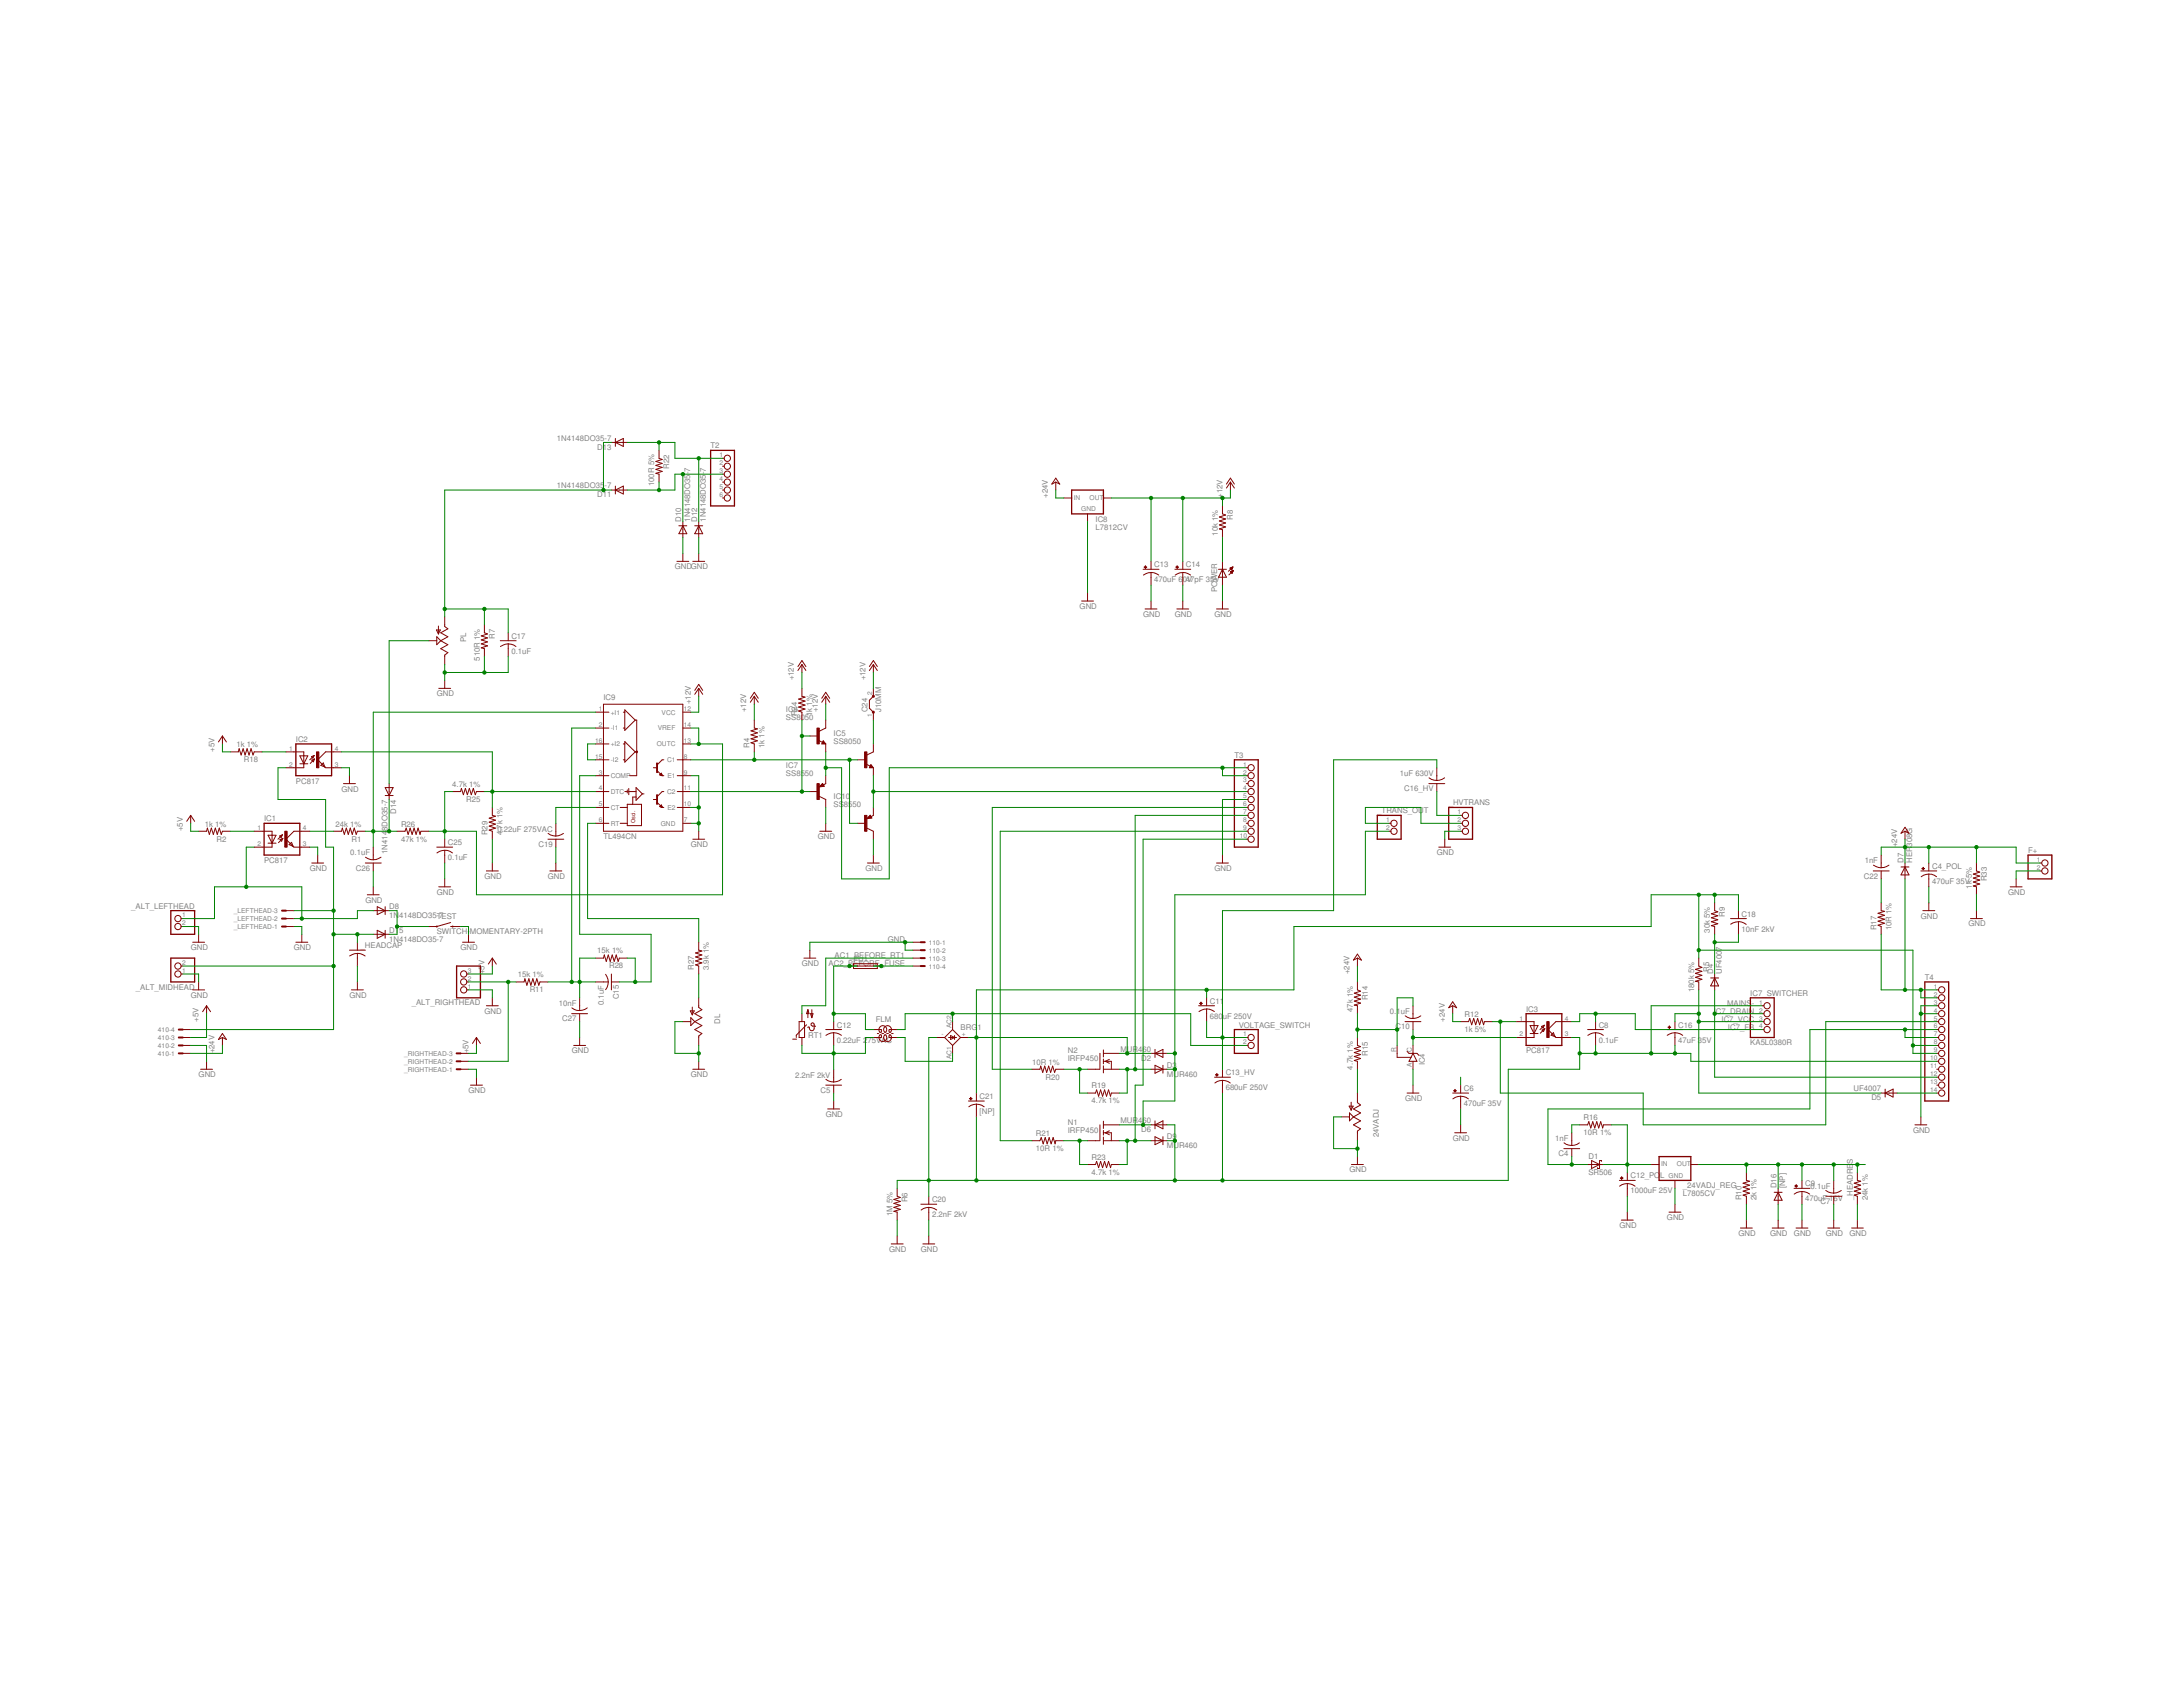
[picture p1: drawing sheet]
<svg xmlns="http://www.w3.org/2000/svg" width="279mm" height="216mm" viewBox="0 0 279 216" stroke-linecap="round" stroke-linejoin="round" font-family="sans-serif">
<defs><g id="words">
<g font-size="1" fill="#808080">
<text x="71.3" y="56.4">1N4148DO35-7</text>
<text x="76.4" y="57.5">D13</text>
<text x="85.7" y="60" transform="rotate(-90 85.7 60)">R22</text>
<text x="90.9" y="57.4">T2</text>
<text x="71.3" y="62.5">1N4148DO35</text>
<text x="76.4" y="63.6">D11</text>
<text x="77.4" y="62.5">-7</text>
<text x="83.7" y="62.2" transform="rotate(-90 83.7 62.2)">100R 5%</text>
<text x="134.1" y="63.7" transform="rotate(-90 134.1 63.7)">+24V</text>
<text x="156.5" y="63.7" transform="rotate(-90 156.5 63.7)">+12V</text>
<text x="87.2" y="66.8" transform="rotate(-90 87.2 66.8)">D10</text>
<text x="88.3" y="66.8" transform="rotate(-90 88.3 66.8)">1N4148DO35-7</text>
<text x="89.2" y="66.8" transform="rotate(-90 89.2 66.8)">D12</text>
<text x="90.3" y="66.8" transform="rotate(-90 90.3 66.8)">1N4148DO35-7</text>
<text x="140.2" y="67.8">L7812CV</text>
<text x="140.2" y="66.8">IC8</text>
<text x="155.9" y="68.6" transform="rotate(-90 155.9 68.6)">10k 1%</text>
<text x="157.8" y="66.5" transform="rotate(-90 157.8 66.5)">R8</text>
<text x="86.4" y="72.9">GNDGND</text>
<text x="138.2" y="77.9">GND</text>
<text x="147.7" y="74.5">470uF 604V7pF 35V</text>
<text x="147.7" y="72.6">C13</text>
<text x="151.8" y="72.6">C14</text>
<text x="155.8" y="75.8" transform="rotate(-90 155.8 75.8)">POWER</text>
<text x="59.7" y="82.2" transform="rotate(-90 59.7 82.2)">PL</text>
<text x="63.3" y="81.8" transform="rotate(-90 63.3 81.8)">R7</text>
<text x="65.4" y="83.7">0.1uF</text>
<text x="65.4" y="81.8">C17</text>
<text x="146.3" y="79">GND</text>
<text x="150.4" y="79">GND</text>
<text x="155.5" y="79">GND</text>
<text x="55.9" y="89.1">GND</text>
<text x="61.4" y="84.6" transform="rotate(-90 61.4 84.6)">510R 1%</text>
<text x="77.2" y="89.6">IC9</text>
<text x="101.6" y="87.1" transform="rotate(-90 101.6 87.1)">+12V</text>
<text x="110.8" y="87.1" transform="rotate(-90 110.8 87.1)">+12V</text>
<text x="30.3" y="95.6">1k 1%</text>
<text x="37.9" y="95">IC2</text>
<text x="88.4" y="90.1" transform="rotate(-90 88.4 90.1)">+12V</text>
<text x="95.5" y="91.1" transform="rotate(-90 95.5 91.1)">+12V</text>
<text x="95.9" y="95.7" transform="rotate(-90 95.9 95.7)">R4</text>
<text x="97.9" y="95.7" transform="rotate(-90 97.9 95.7)">1k 1%</text>
<text x="100.6" y="92.2">SS8050</text>
<text x="100.6" y="91.1">IC6</text>
<text x="102" y="91.7" transform="rotate(-90 102 91.7)">R24</text>
<text x="103.9" y="91.7" transform="rotate(-90 103.9 91.7)">1k 1%</text>
<text x="104.7" y="91.1" transform="rotate(-90 104.7 91.1)">+12V</text>
<text x="106.7" y="95.2">SS8050</text>
<text x="106.7" y="94.2">IC5</text>
<text x="111" y="91.1" transform="rotate(-90 111 91.1)">C24</text>
<text x="112.8" y="91.1" transform="rotate(-90 112.8 91.1)">J10MM</text>
<text x="27.5" y="96.2" transform="rotate(-90 27.5 96.2)">+5V</text>
<text x="31.2" y="97.5">R18</text>
<text x="37.9" y="100.3">PC817</text>
<text x="43.7" y="101.3">GND</text>
<text x="57.9" y="100.7">4.7k 1%</text>
<text x="100.6" y="99.3">SS8550</text>
<text x="100.6" y="98.3">IC7</text>
<text x="158" y="97">T3</text>
<text x="179.2" y="99.3">1uF 630V</text>
<text x="179.7" y="101.3">C16_HV</text>
<text x="23.4" y="106.4" transform="rotate(-90 23.4 106.4)">+5V</text>
<text x="26.2" y="105.8">1k 1%</text>
<text x="27.7" y="107.7">R2</text>
<text x="33.8" y="105.1">IC1</text>
<text x="42.9" y="105.8">24k 1%</text>
<text x="45" y="107.7">R1</text>
<text x="49.6" y="106.4" transform="rotate(-90 49.6 106.4)">8DO35-7</text>
<text x="50.7" y="104.1" transform="rotate(-90 50.7 104.1)">D14</text>
<text x="51.3" y="107.7">47k 1%</text>
<text x="51.3" y="105.8">R26</text>
<text x="59.7" y="102.6">R25</text>
<text x="62.4" y="106.9" transform="rotate(-90 62.4 106.9)">R29</text>
<text x="63.7" y="106.4">0.22uF 275VAC</text>
<text x="64.3" y="106.9" transform="rotate(-90 64.3 106.9)">4.7k 1%</text>
<text x="77.2" y="107.4">TL494CN</text>
<text x="104.7" y="107.4">GND</text>
<text x="106.7" y="103.3">SS</text>
<text x="106.7" y="102.3">IC10</text>
<text x="108" y="103.3">8550</text>
<text x="176.3" y="104.1">_TRANS_OUT</text>
<text x="185.4" y="103.1">_HVTRANS</text>
<text x="33.8" y="110.4">PC817</text>
<text x="39.6" y="111.5">GND</text>
<text x="44.8" y="109.5">0.1uF</text>
<text x="45.5" y="111.4">C26</text>
<text x="49.6" y="109.3" transform="rotate(-90 49.6 109.3)">1N414</text>
<text x="57.3" y="110.1">0.1uF</text>
<text x="57.3" y="108.2">C25</text>
<text x="62" y="112.5">GND</text>
<text x="68.9" y="108.4">C19</text>
<text x="70.1" y="112.5">GND</text>
<text x="88.4" y="108.4">GND</text>
<text x="110.8" y="111.5">GND</text>
<text x="155.5" y="111.5">GND</text>
<text x="183.9" y="109.4">GND</text>
<text x="238.6" y="112.4">C22</text>
<text x="238.7" y="110.5">1nF</text>
<text x="242.8" y="108.4" transform="rotate(-90 242.8 108.4)">+24V</text>
<text x="243.6" y="110.4" transform="rotate(-90 243.6 110.4)">D7</text>
<text x="244.8" y="110.4" transform="rotate(-90 244.8 110.4)">HER</text>
<text x="244.8" y="108.3" transform="rotate(-90 244.8 108.3)">308G</text>
<text x="247.3" y="113.1">470uF 35V</text>
<text x="247.3" y="111.2">C4_POL</text>
<text x="252.4" y="113.7" transform="rotate(-90 252.4 113.7)">1k 5%</text>
<text x="254.3" y="112.8" transform="rotate(-90 254.3 112.8)">R33</text>
<text x="259.6" y="109.2">F+</text>
<text x="16.8" y="116.3">_ALT_LEFTHEAD</text>
<text x="46.8" y="115.5">GND</text>
<text x="49.8" y="117.5">1N</text>
<text x="49.8" y="116.3">D8</text>
<text x="49.8" y="119.4">D15</text>
<text x="51.1" y="117.5">4148DO35-T7EST</text>
<text x="55.9" y="119.6">SWITCH-MOMENTARY-2PTH</text>
<text x="55.9" y="114.5">GND</text>
<text x="218.8" y="119.3" transform="rotate(-90 218.8 119.3)">30k 5%</text>
<text x="220.8" y="117.3" transform="rotate(-90 220.8 117.3)">R9</text>
<text x="222.9" y="119.2">10nF 2kV</text>
<text x="222.9" y="117.3">C18</text>
<text x="240.2" y="119.1" transform="rotate(-90 240.2 119.1)">R17</text>
<text x="242.1" y="119.1" transform="rotate(-90 242.1 119.1)">10R 1%</text>
<text x="245.9" y="117.5">GND</text>
<text x="252" y="118.6">GND</text>
<text x="257" y="114.5">GND</text>
<text x="24.4" y="121.6">GND</text>
<text x="37.6" y="121.6">GND</text>
<text x="46.1" y="121.4">_HEADCAP</text>
<text x="49.8" y="120.5">1N4148DO35-7</text>
<text x="58.9" y="121.6">GND</text>
<text x="62" y="124.7" transform="rotate(-90 62 124.7)">+5V</text>
<text x="66.3" y="125.1">15k 1%</text>
<text x="76.4" y="122">15k 1%</text>
<text x="78" y="123.9">R28</text>
<text x="88.8" y="124.2" transform="rotate(-90 88.8 124.2)">R27</text>
<text x="90.7" y="124.2" transform="rotate(-90 90.7 124.2)">3.9k 1%</text>
<text x="102.6" y="123.6">GND</text>
<text x="106.1" y="123.6">A</text>
<text x="106.7" y="123.6">C2_BEFORE_FUSE</text>
<text x="106.8" y="122.6">AC1_BEFORE_RT1</text>
<text x="109.2" y="123.1">FU1</text>
<text x="113.6" y="120.6">GND</text>
<text x="172.7" y="124.7" transform="rotate(-90 172.7 124.7)">+24V</text>
<text x="218.7" y="124.4" transform="rotate(-90 218.7 124.4)">R5</text>
<text x="219.3" y="124.7" transform="rotate(-90 219.3 124.7)">D4</text>
<text x="220.4" y="124.7" transform="rotate(-90 220.4 124.7)">UF4007</text>
<text x="246.4" y="125.4">T4</text>
<text x="17.4" y="126.6">_ALT_MIDHEAD</text>
<text x="24.4" y="127.7">GND</text>
<text x="25.4" y="130.8" transform="rotate(-90 25.4 130.8)">+5V</text>
<text x="44.7" y="127.7">GND</text>
<text x="52.7" y="128.7">_ALT_RIGHTHEAD</text>
<text x="62" y="129.7">GND</text>
<text x="67.8" y="127">R11</text>
<text x="71.5" y="128.8">10nF</text>
<text x="72" y="130.7">C27</text>
<text x="77.3" y="128.6" transform="rotate(-90 77.3 128.6)">0.1uF</text>
<text x="79.2" y="127.9" transform="rotate(-90 79.2 127.9)">C15</text>
<text x="92.2" y="131" transform="rotate(-90 92.2 131)">DL</text>
<text x="107.1" y="131.5">C12</text>
<text x="112.1" y="130.9">FLM</text>
<text x="122.9" y="131.8">BRG</text>
<text x="125.1" y="131.8">1</text>
<text x="154.8" y="130.4">680</text>
<text x="154.8" y="128.5">C11</text>
<text x="156.5" y="130.4">uF 250V</text>
<text x="158" y="131.5">_VOLTAGE_SWITCH</text>
<text x="173.1" y="129.5" transform="rotate(-90 173.1 129.5)">47k 1%</text>
<text x="175.1" y="128" transform="rotate(-90 175.1 128)">R14</text>
<text x="177.9" y="129.8">0.1uF</text>
<text x="178.6" y="131.7">C10</text>
<text x="184.9" y="130.8" transform="rotate(-90 184.9 130.8)">+24V</text>
<text x="187.5" y="130.2">R12</text>
<text x="195.3" y="129.5">IC3</text>
<text x="204.6" y="131.5">C8</text>
<text x="214.8" y="131.5">C16</text>
<text x="216.8" y="127" transform="rotate(-90 216.8 127)">180k 5%</text>
<text x="219.3" y="129.7">I</text>
<text x="219.6" y="129.7">C7_DRAIN</text>
<text x="220.3" y="130.8">IC7_VCC</text>
<text x="221.1" y="128.7">MAINS</text>
<text x="221.2" y="131.8">IC7_FB</text>
<text x="224" y="127.5">IC7_SWITCHER</text>
<text x="224.2" y="128.7">-</text>
<text x="25.4" y="137.9">GND</text>
<text x="27.5" y="134.8" transform="rotate(-90 27.5 134.8)">+24V</text>
<text x="60" y="134.8" transform="rotate(-90 60 134.8)">+5V</text>
<text x="73.2" y="134.8">GND</text>
<text x="88.4" y="137.9">GND</text>
<text x="101.8" y="137.9">2.2nF 2kV</text>
<text x="103.4" y="132.9">RT1</text>
<text x="107.1" y="133.4">0.22uF 2</text>
<text x="111" y="133.4">75VAC</text>
<text x="132.1" y="136.2">10R 1%</text>
<text x="136.7" y="135.8">IRFP450</text>
<text x="136.7" y="134.8">N2</text>
<text x="143.4" y="134.6">MUR460</text>
<text x="146.1" y="135.7">D2</text>
<text x="149.4" y="137.8">MUR460</text>
<text x="149.4" y="136.7">D3</text>
<text x="156.9" y="137.6">C13_HV</text>
<text x="173.1" y="136.9" transform="rotate(-90 173.1 136.9)">4.7k 1%</text>
<text x="175.1" y="135.1" transform="rotate(-90 175.1 135.1)">R15</text>
<text x="182.4" y="136.3" transform="rotate(-90 182.4 136.3)">IC4</text>
<text x="187.5" y="132.1">1k 5%</text>
<text x="195.3" y="134.8">PC817</text>
<text x="204.6" y="133.4">0.1uF</text>
<text x="214.8" y="133.4">47uF 35V</text>
<text x="224" y="133.8">KA5L0380R</text>
<text x="60" y="139.9">GND</text>
<text x="105" y="139.9">C5</text>
<text x="105.7" y="142.9">GND</text>
<text x="125.4" y="142.6">[NP]</text>
<text x="125.4" y="140.7">C21</text>
<text x="133.8" y="138.2">R20</text>
<text x="136.7" y="144">N1</text>
<text x="139.7" y="141.2">4.7k 1%</text>
<text x="139.7" y="139.3">R19</text>
<text x="143.4" y="143.8">MUR460</text>
<text x="156.9" y="139.5">680uF 250V</text>
<text x="179.8" y="140.9">GND</text>
<text x="187.3" y="141.6">470uF 35V</text>
<text x="187.3" y="139.6">C6</text>
<text x="202.7" y="143.4">R16</text>
<text x="237.2" y="139.7">UF4007</text>
<text x="239.5" y="140.8">D5</text>
<text x="132.6" y="147.3">10R 1%</text>
<text x="132.6" y="145.4">R21</text>
<text x="136.7" y="145">IRFP450</text>
<text x="139.7" y="148.4">R23</text>
<text x="146.1" y="144.9">D6</text>
<text x="149.4" y="146.9">MUR460</text>
<text x="149.4" y="145.8">D9</text>
<text x="176.5" y="145.6" transform="rotate(-90 176.5 145.6)">24VADJ</text>
<text x="185.9" y="146">GND</text>
<text x="199" y="146">1nF</text>
<text x="199.5" y="148">C4</text>
<text x="202.7" y="145.3">10R 1%</text>
<text x="203.3" y="148.3">D1</text>
<text x="237.1" y="148.9" transform="rotate(-90 237.1 148.9)">S</text>
<text x="244.8" y="145">GND</text>
<text x="114.2" y="155.7" transform="rotate(-90 114.2 155.7)">1M 5%</text>
<text x="116.1" y="153.9" transform="rotate(-90 116.1 153.9)">R6</text>
<text x="119.3" y="155.8">2.2nF 2kV</text>
<text x="119.3" y="153.9">C20</text>
<text x="139.7" y="150.4">4.7k 1%</text>
<text x="172.7" y="150">GND</text>
<text x="203.3" y="150.4">SR506</text>
<text x="208.7" y="152.7">1000uF 25V</text>
<text x="208.7" y="150.8">C12_PO</text>
<text x="212.5" y="150.8">L</text>
<text x="215.4" y="153.1">L7805CV</text>
<text x="215.4" y="152.1">_24VADJ_REG</text>
<text x="222.9" y="153.6" transform="rotate(-90 222.9 153.6)">R10</text>
<text x="224.8" y="153.6" transform="rotate(-90 224.8 153.6)">2k 1%</text>
<text x="227.4" y="152.1" transform="rotate(-90 227.4 152.1)">D16</text>
<text x="228.5" y="152.1" transform="rotate(-90 228.5 152.1)">[NP]</text>
<text x="231" y="153.8">470uF 16V</text>
<text x="231" y="151.8">C9</text>
<text x="231.7" y="152.1">0.1uF</text>
<text x="233" y="154.1">C7</text>
<text x="237.1" y="153.6" transform="rotate(-90 237.1 153.6)">_HEADRE</text>
<text x="239.1" y="153.6" transform="rotate(-90 239.1 153.6)">24k 1%</text>
<text x="113.8" y="160.2">GND</text>
<text x="117.9" y="160.2">GND</text>
<text x="207.3" y="157.2">GND</text>
<text x="213.4" y="156.1">GND</text>
<text x="222.5" y="158.2">GND</text>
<text x="226.6" y="158.2">GND</text>
<text x="229.6" y="158.2">GND</text>
<text x="233.7" y="158.2">GND</text>
<text x="236.7" y="158.2">GND</text>
</g>
<g font-size=".8" fill="#808080">
<text x="92.1" y="58.5">1</text>
<text x="92.1" y="59.5">2</text>
<text x="92.1" y="60.5">3</text>
<text x="92.1" y="61.6">4</text>
<text x="92.1" y="62.6">5</text>
<text x="92.1" y="63.6">6</text>
<text x="137.4" y="64">IN</text>
<text x="138.4" y="65.5">GND</text>
<text x="139.5" y="64">OUT</text>
<text x="111.6" y="89" transform="rotate(-90 111.6 89)">2</text>
<text x="76.2" y="95.1">16</text>
<text x="76.6" y="91">1</text>
<text x="76.6" y="93">2</text>
<text x="78.2" y="91.4">+I1</text>
<text x="78.2" y="95.5">+I2</text>
<text x="78.2" y="93.5">-I1</text>
<text x="84.1" y="95.5">OUTC</text>
<text x="84.2" y="93.5">VREF</text>
<text x="84.7" y="91.5">VCC</text>
<text x="87.5" y="91">12</text>
<text x="87.5" y="95.1">13</text>
<text x="87.5" y="93">14</text>
<text x="111.6" y="91.8" transform="rotate(-90 111.6 91.8)">1</text>
<text x="37" y="96.1">1</text>
<text x="37" y="98.1">2</text>
<text x="42.8" y="98.1">3</text>
<text x="42.8" y="96.1">4</text>
<text x="76.2" y="97.1">15</text>
<text x="76.6" y="99.1">3</text>
<text x="76.6" y="101.2">4</text>
<text x="78.2" y="97.5">-I2</text>
<text x="78.2" y="99.6">COMP</text>
<text x="78.2" y="101.6">DTC</text>
<text x="85.4" y="97.5">C1</text>
<text x="85.4" y="101.6">C2</text>
<text x="85.4" y="99.6">E1</text>
<text x="87.5" y="97.1">8</text>
<text x="87.5" y="101.2">11</text>
<text x="87.5" y="99.1">9</text>
<text x="159.1" y="98.1">1</text>
<text x="159.1" y="99.1">2</text>
<text x="159.1" y="100.1">3</text>
<text x="159.1" y="101.2">4</text>
<text x="32.9" y="106.2">1</text>
<text x="38.8" y="106.2">4</text>
<text x="76.6" y="103.2">5</text>
<text x="76.6" y="105.2">6</text>
<text x="78.2" y="103.6">CT</text>
<text x="78.2" y="105.7">RT</text>
<text x="84.6" y="105.7">GND</text>
<text x="85.4" y="103.6">E2</text>
<text x="87.5" y="105.2">7</text>
<text x="87.5" y="103.2">10</text>
<text x="158.7" y="107.3">10</text>
<text x="159.1" y="102.2">5</text>
<text x="159.1" y="103.2">6</text>
<text x="159.1" y="104.2">7</text>
<text x="159.1" y="105.2">8</text>
<text x="159.1" y="106.2">9</text>
<text x="177.4" y="105.2">1</text>
<text x="177.4" y="106.2">2</text>
<text x="186.6" y="104.2">1</text>
<text x="186.6" y="105.2">2</text>
<text x="186.6" y="106.2">3</text>
<text x="32.9" y="108.3">2</text>
<text x="38.8" y="108.3">3</text>
<text x="260.7" y="110.3">1</text>
<text x="260.7" y="111.3">2</text>
<text x="23.3" y="117.4">1</text>
<text x="23.3" y="118.4">2</text>
<text x="29.9" y="118.9">_LEFTHEAD-1</text>
<text x="29.9" y="117.9">_LEFTHEAD-2</text>
<text x="29.9" y="116.8">_LEFTHEAD-3</text>
<text x="23.3" y="124.5">1</text>
<text x="23.3" y="123.5">2</text>
<text x="59.9" y="125.5">2</text>
<text x="59.9" y="124.5">3</text>
<text x="118.9" y="120.9">110-1</text>
<text x="118.9" y="121.9">110-2</text>
<text x="118.9" y="122.9">110-3</text>
<text x="118.9" y="123.9">110-4</text>
<text x="59.9" y="126.5">1</text>
<text x="121.8" y="131.6" transform="rotate(-90 121.8 131.6)">AC2</text>
<text x="194.5" y="130.6">1</text>
<text x="200.3" y="130.6">4</text>
<text x="225.2" y="128.6">1</text>
<text x="225.2" y="129.6">2</text>
<text x="225.2" y="130.6">3</text>
<text x="225.2" y="131.6">4</text>
<text x="247.5" y="126.5">1</text>
<text x="247.5" y="127.6">2</text>
<text x="247.5" y="128.6">3</text>
<text x="247.5" y="129.6">4</text>
<text x="247.5" y="130.6">5</text>
<text x="247.5" y="131.6">6</text>
<text x="20.2" y="135.1">410-1</text>
<text x="20.2" y="134.1">410-2</text>
<text x="20.2" y="133.1">410-3</text>
<text x="20.2" y="132.1">410-4</text>
<text x="51.7" y="137.2">_RIGHTHEAD-1</text>
<text x="51.7" y="136.1">_RIGHTHEAD-2</text>
<text x="51.7" y="135.1">_RIGHTHEAD-3</text>
<text x="120.5" y="132.6">-</text>
<text x="121.8" y="135.6" transform="rotate(-90 121.8 135.6)">AC1</text>
<text x="123.1" y="132.6">+</text>
<text x="159.1" y="132.6">1</text>
<text x="159.1" y="133.7">2</text>
<text x="178.7" y="134.7" transform="rotate(-90 178.7 134.7)">R</text>
<text x="180.7" y="136.5" transform="rotate(-90 180.7 136.5)">A</text>
<text x="180.7" y="134.7" transform="rotate(-90 180.7 134.7)">C</text>
<text x="194.5" y="132.6">2</text>
<text x="200.3" y="132.6">3</text>
<text x="247" y="135.7">10</text>
<text x="247" y="136.7">11</text>
<text x="247" y="137.7">12</text>
<text x="247.5" y="132.6">7</text>
<text x="247.5" y="133.7">8</text>
<text x="247.5" y="134.7">9</text>
<text x="247" y="138.7">13</text>
<text x="247" y="139.8">14</text>
<text x="212.6" y="149.3">IN</text>
<text x="214.6" y="149.3">OUT</text>
<text x="213.6" y="150.8">GND</text>
</g>
<text font-size=".7" fill="#800000" x="81.3" y="105.4" transform="rotate(-90 81.3 105.4)">Osci.</text>
</g></defs>
<g fill="none" stroke="#800000" stroke-width=".13">
<path d="M78.3 56.6h2M78.8 56.1v1M78.8 56.6l1-.5v1zM84.3 57.6v1.1l.5 .1-.9 .3 .9 .2-.9 .3 .9 .2-.9 .3 .9 .2-.9 .3 .4 .1v1M92.5 58.7h.2M92.5 59.7h.2M56.9 79v1.2l.4 .3-.9 .5 .9 .5-.9 .5M62 80v1l.4 .1-.8 .3 .8 .2-.8 .3 .8 .2-.8 .3 .8 .3-.8 .2 .4 .1v1M78.3 62.7h2M78.8 62.7l1-.5v1zM78.8 62.2v1M86.6 71.8h1.6"/>
<path d="M86.9 67.3h1M87.4 66.8v2M87.4 70.8v1M87.4 67.3l.5 1h-1zM88.7 71.8h1.5M88.9 67.3h1M89.4 66.8v2M89.4 70.8v1M89.4 67.3l.5 1h-1zM92.5 62.7h.2M92.5 60.7h.2M92.5 61.7h.2"/>
<path d="M92.5 63.7h.2M135.1 61.2l.5 .8-.5-.3-.5 .3zM135.1 61.7v1M136.1 63.7h1.1M138.4 76.9h1.6M139.2 65.8v1M139.2 75.9v1M141.2 63.7h1M146.3 72.9h2M146.6 77.9h1.5M147.3 73.3h.4l.6 .3M147.3 73.3h-.3l-.7 .3"/>
<path d="M147.3 71.8v1.1M147.3 73.3v1.6M147.3 76.9v1M150.4 72.9h2M150.6 77.9h1.5M151.4 73.3h.3l.7 .3M151.4 73.3h-.4l-.6 .3M151.4 71.8v1.1M151.4 73.3v1.6M151.4 76.9v1M155.7 77.9h1.5M156 72.9h1"/>
<path d="M156.5 72.9l.5 1h-1zM156.5 64.7v1.1l.4 .1-.8 .3 .8 .2-.8 .3 .8 .2-.8 .3 .8 .2-.8 .3 .4 .1v1M156.5 71.8v3.1M156.5 76.9v1M157 62l.5-.8 .5 .8M157.5 72.7h.2M157.5 73.2h.3M157.5 61.7l.5 .8M157.5 61.7l-.5 .8M157.5 61.7v1M157.5 72.8h.2M157.6 73.3h.1"/>
<path d="M157.6 73.1h.2M157.6 72.6h.2M157.6 72.9h.1M157.7 73.3h.1M157.7 73.1h.1M157.7 72.6h.1M157.7 72.7h-.3M157.8 73h.1M157.8 72.6l-.6 .5M157.8 72.6l-.2 .3-.2-.2M157.8 72.6l-.4 .1M157.8 73l-.5 .6"/>
<path d="M157.8 73l-.1 .4-.2-.2M157.8 73l-.3 .2M28.5 94.2l.5 .8M28.5 94.2l-.5 .8M28.5 94.2v1M29.5 96.2h1l.1-.4 .3 .8 .2-.8 .3 .8 .2-.8 .3 .8 .2-.8 .3 .8 .1-.4h1M36.6 96.2h2.3v2.1h-2.3M38.4 96.7h1l-.5 1zM38.4 97.7h1M39.9 96.8l.3-.1-.2 .3zM39.9 97.3l.4-.2-.2 .4zM40.2 96.7l-.6 .5"/>
<path d="M40.3 97.1l-.6 .6M41.4 97.6l.2 .5-.5-.1zM43.7 96.2h-2l-1 1 1 1.1h2M44.7 99.3v1M54.9 82h1M55.9 80.6h.5l-.3 .5zM55.9 81.5l.5 .5-.5 .5zM56.1 80.1v1M56.2 88.1h1.5M56.4 82l.9 .5-.9 .5 .9 .5-.4 .3v1.2M56.9 87.1v1M64 82h2.1"/>
<path d="M65 82.4l.7 .1 .3 .2M65 82.4h-.3l-.6 .3M65 81v1M65 82.4v1.6M76.2 97.2h1.7M76.2 95.2h1.7M76.2 91.1h1.7M76.2 93.2h1.7M76.2 99.3h1.7M77.2 90.1h10.2v16.3h-10.2zM79.8 97.2h.2M79.8 95.2h.2"/>
<path d="M79.8 91.1h.2M79.8 93.2h.2M80 90.8l1.3 1.4-1.3 1.3zM80 94.9l1.3 1.3-1.3 1.3zM81.3 96.2h.2M81.3 92.2h.2v7.1h-.9M83.6 98.3h.4M84.1 98.7l.7 .6M84.5 99.2l.3 .1M84.5 99.2h.2M84.5 99.1h.2M84.6 99h.1"/>
<path d="M84.6 99.2h.1M84.6 99l.2 .3M84.6 99l-.1 .2M84.7 99.3h.1M84.8 99.3h.2M85 97.2h-.2l-.7 .7M86.7 97.2h1.7M86.7 99.3h1.7M87.4 95.2h1M87.4 91.1h1M87.4 93.2h1M88.9 88.3l.5-.7 .5 .7"/>
<path d="M89.4 88.1v1M89.4 88.1l.5 .8M89.4 88.1l-.5 .8M96 89.4l.5-.8 .5 .8M96.5 92.2v1l.4 .1-.8 .2 .8 .3-.8 .2 .8 .3-.8 .3 .8 .2-.8 .3 .4 .1v1M96.5 89.1v1M96.5 89.1l.5 .8M96.5 89.1l-.5 .8M102.1 85.3l.5-.8 .5 .8M102.6 88.1v1l.4 .1-.8 .3 .8 .2-.8 .3 .8 .2-.8 .3 .8 .2-.8 .3 .4 .1v1.1M102.6 85v1.1M102.6 85l.5 .8"/>
<path d="M102.6 85l-.5 .8M103.7 94.2h1M104.8 94.8l.5 .2M105.2 89.4l.5-.8 .5 .8M105.4 94.8l.3 .4h-.5zM105.4 95v.1h-.1l.1-.2 .2 .3h-.3M105.7 92.2v1l-.8 .4M105.7 89.1v1M105.7 95.2v1M105.7 99.3v1l-.3 .2M105.7 89.1l.5 .8M105.7 89.1l-.5 .8"/>
<path d="M109.7 97.2h1.1M110.9 97.8l.5 .2M111.3 85.3l.5-.8 .5 .8M111.5 97.9l.3 .4h-.5zM111.5 98v.1h-.1l.1-.1 .2 .2h-.3M111.8 95.2v1l-.8 .4M111.8 85v1.1M111.8 88.1v1l-.5 .5v1l.5 .5v1.1M111.8 98.3v1M111.8 85l.5 .8M111.8 85l-.5 .8M159.5 98.3h.2"/>
<path d="M159.5 99.3h.2M182.9 99.5l.3 .2 .7 .2M183.9 98.3v1.6M184.9 99.5l-.3 .2-.7 .2M23.2 118.6h.2M23.2 117.6h.2M24.4 104.4l.5 .7M24.4 104.4l-.5 .7M24.4 104.4v1M25.4 106.4h1l.1-.4 .3 .8 .3-.8 .2 .8 .3-.8 .2 .8 .3-.8 .2 .8 .2-.4h1M25.4 119.6v1M32.5 106.4h2.3v2h-2.3"/>
<path d="M34.3 106.9h1l-.5 1zM34.3 107.9h1M35.8 107l.4-.2-.2 .4zM35.8 107.4l.4-.1-.2 .4zM36.2 106.8l-.6 .6M36.2 107.3l-.6 .5M36.6 118.6h1M36.6 117.6h1M36.6 116.5h1M37 108.1l.3-.3 .2 .5zM38.6 119.6v1M39.6 106.4h-2l-1 1 1 1h2"/>
<path d="M39.9 110.4h1.5M40.7 109.4v1M42.7 106.4h1l.1-.4 .3 .8 .2-.8 .3 .8 .2-.8 .3 .8 .2-.8 .3 .8 .1-.4h1.1M44 100.3h1.5M46.8 110.4h2M46.8 109.7l.6 .3h.4M47 114.5h1.5M47.8 116.5h2M47.8 108.4v1.6M47.8 110.4v1.1M47.8 113.5v1M47.8 119.6h2"/>
<path d="M48.3 116l1 .5-1 .6zM48.3 119.1l1 .5-1 .5zM48.8 109.7l-.7 .3h-.3M49.3 116v1.1M49.3 119.1v1M49.3 100.8h1l-.5 1zM49.3 101.8h1M49.8 100.3v2M50.8 106.4h1l.2-.4 .2 .8 .3-.8 .2 .8 .3-.8 .3 .8 .2-.8 .3 .8 .1-.4h1M55.9 108.4h2M56.2 113.5h1.5M56.9 108.8h.4l.6 .4"/>
<path d="M56.9 108.8l-.7 .2-.3 .2M56.9 107.4v1M56.9 108.8v1.6M56.9 112.5v1M57.7 118.1l-1.8 .5h-1M57.7 118.6h1.2M57.9 101.3h1l.2-.4 .2 .8 .3-.8 .2 .8 .3-.8 .2 .8 .3-.8 .2 .8 .2-.4h1M60 119.6v1M62.3 111.5h1.5M63 103.3v1.1l.4 .1-.8 .2 .8 .3-.8 .2 .8 .3-.8 .2 .8 .3-.8 .2 .4 .2v1M63 110.4v1.1M70.1 107.4h2.1"/>
<path d="M70.1 106.7l.3 .1 .7 .2M70.4 111.5h1.5M71.1 105.4v1.6M71.1 107.4v1M71.1 110.4v1.1M72.1 106.7l-.6 .3h-.4M76.2 101.3h1.7M76.2 103.3h1.7M76.2 105.4h1.7M79.4 103.3h.9M79.4 105.4h.9M80 101.3h.3"/>
<path d="M80.3 101.1v.4M80.3 102.9h1.8v2.8h-1.8zM80.5 101.3h.9M80.5 100.9v.8M81.4 100.8l.8 .8-.8 .8zM81.4 102h-.4v.9M82.2 101.6h.2M83.6 102.3h.4M84.1 102.7l.7 .6M84.5 103.2h.2M84.5 103.1h.2M84.6 103.3h.1"/>
<path d="M84.6 103.1h.1M84.6 103l.2 .3-.3-.1zM84.8 103.3h.2M85 101.3h-.2l-.7 .6M86.7 101.3h1.7M86.7 103.3h1.7M87.4 105.4h1M88.7 107.4h1.5M89.4 106.4v1M103.7 101.3h1M104.9 101.9l.8 .4v1M104.9 106.4h1.5"/>
<path d="M105.3 100.5h-.2l.2-.1 .1 .2h-.4l.3-.3 .1 .3M105.3 100.3l.2 .3-.6 .1zM105.7 105.4v1M109.7 105.4h1.1M111 106l.8 .4v1M111 110.4h1.5M111.4 104.6h-.2l.2-.1 .1 .1-.4 .1 .3-.3 .1 .2M111.4 104.3l.2 .4-.6 .1zM111.8 103.3v1.1l-.3 .1M111.8 109.4v1M155.7 110.4h1.5M156.5 109.4v1"/>
<path d="M159.5 106.4h.2M159.5 101.3h.2M159.5 103.3h.2M159.5 105.4h.2M159.5 102.3h.2M159.5 100.3h.2M159.5 107.4h.2M159.5 104.4h.2M177.8 106.4h.2M177.8 105.4h.2M182.9 100.3h2M183.9 100.3v1"/>
<path d="M184.1 108.4h1.6M184.9 107.4v1M186.9 106.4h.3M186.9 105.4h.3M186.9 104.4h.3M219.5 115.5v1l.4 .2-.9 .2 .9 .3-.9 .3 .9 .2-.9 .3 .9 .2-.9 .3 .5 .1v1M221.5 117.6h2M221.5 118.3l.3-.2 .7-.1v1.6M222.5 117.9l.3 .1 .7 .3M222.5 116.5v1.1M239.8 111.5h2M239.8 110.7l.6 .3 .4 .1"/>
<path d="M240.8 109.4v1.6h.3l.7-.3M240.8 115.5v1l.4 .1-.8 .3 .8 .2-.8 .3 .8 .2-.8 .3 .8 .3-.8 .2 .4 .2v1M240.8 111.5v1M243.3 111h1M243.8 111l.5 1h-1zM243.8 106.4v1M243.8 110.4v2.1M243.8 105.9l.5 .7-.5-.2-.5 .2zM245.9 111.5h2M246.1 116.5h1.5M246.9 111.9h.3l.7 .3M246.9 111.9l-.7 .1-.3 .2"/>
<path d="M246.9 110.4v1.1M246.9 111.9v1.6M246.9 115.5v1M252.2 117.6h1.5M253 110.4v1.1l.4 .1-.8 .3 .8 .2-.8 .3 .8 .2-.8 .3 .8 .2-.8 .3 .4 .1v1M253 116.5v1.1M257.3 113.5h1.5M258 112.5v1M261.1 110.4h.2M261.1 111.5h.2M23.2 123.6h.2M23.2 124.7h.2"/>
<path d="M23.4 132.8h1M23.4 134.8h1M23.4 133.8h1M23.4 131.8h1M24.7 126.7h1.5M24.7 120.6h1.5M25.4 125.7v1M25.7 136.8h1.5M26.4 128.7v1M26.4 135.8v1M26.4 128.7l.5 .8M26.4 128.7l-.5 .8"/>
<path d="M28.5 132.8v1M28.5 132.3l.5 .7-.5-.2-.5 .2zM37.9 120.6h1.5M44.7 121.6h2.1M44.7 122.3l.7-.3h.3v1.6M45 126.7h1.5M45.7 122h.4l.6 .3M45.7 120.6v1M45.7 125.7v1M58.9 135.8h1.1M58.9 134.8h1.1M58.9 136.8h1.1"/>
<path d="M59.2 120.6h1.5M59.7 125.7h.3M59.7 124.7h.3M59.7 126.7h.3M60.2 138.9h1.5M61 132.8l.5 .7M61 132.8l-.5 .7M61 132.8v1M61 137.9v1M62.3 128.7h1.5M63 122.6v1M63 127.7v1"/>
<path d="M63 122.6l.5 .8M63 122.6l-.5 .8M66.1 125.7h1l.1-.4 .2 .8 .3-.8 .2 .8 .3-.8 .3 .8 .2-.8 .3 .8 .1-.4h1M73.2 129.7h2M73.2 129l.6 .3h.4M73.4 133.8h1.6M74.2 127.7v1.6M74.2 129.7v1M74.2 132.8v1M75.2 129l-.3 .2-.7 .1M76.2 125.7h1.7M76.2 122.6h1l.1-.4 .3 .8 .3-.8 .2 .8 .3-.8 .2 .8 .3-.8 .2 .8 .2-.4h1"/>
<path d="M77.5 124.7l.3 .6 .1 .4M77.9 125.7l-.2 .7-.2 .3M78.3 125.7h1M78.3 124.7v2M87.4 130.7h1M88.3 129.4h.6l-.3 .5zM88.4 130.2l.5 .5-.5 .6zM88.6 128.9v1M88.7 136.8h1.5M88.9 130.7l.9 .6-.9 .5 .9 .5-.4 .3v1.2M89.4 120.6v1l.4 .1-.8 .3 .8 .2-.8 .3 .8 .2-.8 .3 .8 .2-.8 .3 .4 .1v1.1M89.4 127.7v1.2l.4 .3-.9 .5 .9 .5-.9 .5"/>
<path d="M89.4 135.8v1M101.5 133h.5M102.3 130.7h.7v2.1h-.7zM102.6 129.7v1M102.6 132.8v1M102.9 122.6h1.5M103.2 131.1l-1.3 1.4v.3M103.4 129.2l.1 .5h-.3zM103.4 129.2v1M103.7 121.6v1M103.7 129.7h.4l-.2 .5zM103.9 129.2v1"/>
<path d="M104.4 131.4l-.4-.1a.21 .21 0 0 1-.2-.2 .21 .21 0 0 1 .2-.2 .21 .21 0 0 1 .2 .2v.5a.33 .33 0 0 1-.4 .3 .33 .33 0 0 1-.2-.5l-.2 .1M105.7 131.8h2M105.7 138.9h2M105.7 138.1l.3 .2 .7 .2M106.7 132.2l.7 .1 .3 .2M106.7 132.2h-.4l-.6 .3M106.7 130.7v1.1M106.7 132.2v1.6M106.7 136.8v1.7M106.7 138.9v1M107.7 138.1l-.3 .2-.7 .2M108.7 123.6h4.1"/>
<path d="M109.2 123.3h3.1v.7h-3.1zM111.8 131.8h1l-.1 .3a.47 .47 0 0 1-.1-.7 .47 .47 0 0 1 .7 0 .41 .41 0 0 1 0 .7 .5 .5 0 0 1-.1-.7 .5 .5 0 0 1 .8 0 .5 .5 0 0 1-.1 .7h-.1v-.3h1M111.8 132.8h1l-.1-.4a.47 .47 0 0 0-.1 .7 .47 .47 0 0 0 .8 0 .47 .47 0 0 0-.1-.7 .5 .5 0 0 0-.1 .7 .5 .5 0 0 0 .8 0 .5 .5 0 0 0-.1-.7l-.1 .1v.3h1M112.3 132.3h.2M112.9 132.3h.2M113.5 132.3h.2M114.1 132.3h.2M116.8 123.6h1.1M116.8 122.6h1.1M116.8 121.6h1.1M116.8 120.6h1.1M119.9 132.8h1"/>
<path d="M120.9 132.8l1 1M121.4 132.8h1M121.7 132.5l.5 .3-.5 .2zM121.9 131.8l-1 1M121.9 131.8l1 1M121.9 130.7v1.1M121.9 133.8v1M122.2 132.5v.5M122.9 132.8h1.1M122.9 132.8l-1 1M125 139.9v1M132.1 136.8h1l.1-.4 .3 .8 .2-.8 .3 .8 .2-.8 .3 .8 .2-.8 .3 .8 .1-.4h1"/>
<path d="M139.2 136.8h1.5M139.2 139.9h1l.2-.4 .2 .8 .3-.8 .2 .8 .3-.8 .2 .8 .3-.8 .2 .8 .1-.4h1.1M140.8 134.8v2M141.2 135.8h1v1M141.2 134.8h2.1M141.2 134.4v.9M141.2 135.5v.6M141.2 136.4v.9M141.2 136.8h2.1M142 135.6l-.5 .2 .5 .3M147.3 134.8h2.1M147.3 136.8h2.1"/>
<path d="M147.8 134.8l1-.5v1zM147.8 134.3v1M147.8 136.3l1 .5-1 .6zM148.8 136.3v1.1M153.4 128.7h2M154.4 129.1l-.3 .1-.6 .3M154.4 127.7v1M155.4 129.5l-.6-.3-.4-.1v1.6M155.4 137.9h2.1M156.5 138.3l.7 .1 .3 .2M156.5 138.3l-.7 .1-.3 .2M156.5 136.8v1.1"/>
<path d="M156.5 138.3v1.6M159.5 132.8h.2M159.5 133.8h.2M173.7 125.7v1l.4 .2-.8 .2 .8 .3-.8 .2 .8 .3-.8 .2 .8 .3-.8 .2 .4 .1v1M173.7 122.6v1M173.7 132.8v1l.4 .1-.8 .3 .8 .3-.8 .2 .8 .3-.8 .2 .8 .3-.8 .2 .4 .1v1M173.7 139.9v1.2l.4 .3-.9 .5 .9 .5-.9 .5M173.7 122.1l.5 .8-.5-.3-.5 .3zM178.8 133.8v1.5h1.8M179.8 130.7h2.1M179.9 130l.6 .3h.3M180.1 134.6l.2 .2h1.1l.2 .3"/>
<path d="M180.1 139.9h1.5M180.8 134.8l.6 1h-1.1zM180.8 128.7v1.6M180.8 130.7v1.1M180.8 133.8v1M180.8 135.8v1M180.8 138.9v1M181.8 130l-.3 .2-.7 .1M185.9 139.9h2.1M185.9 128.2l.5 .8-.5-.3-.5 .3zM185.9 128.7v1M186.9 130.7h1.1l.1-.4 .3 .8 .2-.8 .3 .8 .2-.8 .3 .8 .2-.8 .3 .8 .1-.4h1"/>
<path d="M186.9 138.9v1M194.1 130.7h2.2v2.1h-2.2M195.8 131.3h1l-.5 1zM195.8 132.3h1M197.3 131.4l.4-.2-.2 .4zM197.4 131.8l.3-.1-.2 .3zM197.7 131.2l-.6 .6M197.7 131.7l-.6 .5M198.8 132.2l.2 .5-.5-.2zM201.2 130.7h-2.1l-1 1.1 1 1h2.1M203.2 131.8h2M204.2 132.2l.7 .1 .3 .2"/>
<path d="M204.2 132.2h-.3l-.7 .3M204.2 130.7v1.1M204.2 132.2v1.6M213.4 131.8h2M214.4 132.2l.7 .1 .3 .2M214.4 132.2h-.4l-.6 .3M214.4 130.7v1.1M214.4 132.2v1.6M217.4 122.6v1l.4 .2-.8 .3 .8 .2-.8 .3 .8 .2-.8 .3 .8 .2-.8 .3 .4 .1v1M218.9 125.2h1.1M219.5 124.7v2M219.5 125.2l.5 1h-1.1z"/>
<path d="M225.6 130.7h.2M225.6 129.7h.2M225.6 131.8h.2M225.6 128.7h.2M240.8 139.9h2M241.3 139.9l1-.5v1zM241.3 139.4v1M247.9 130.7h.2M247.9 132.8h.2M247.9 135.8h.2M247.9 134.8h.2M247.9 136.8h.2"/>
<path d="M247.9 139.9h.2M247.9 129.7h.2M247.9 126.7h.2M247.9 133.8h.2M247.9 131.8h.2M247.9 137.9h.2M247.9 138.9h.2M247.9 128.7h.2M247.9 127.7h.2M105.9 141.9h1.6M106.7 140.9v1M114.1 159.2h1.5"/>
<path d="M114.8 152.1v1l.4 .1-.8 .3 .8 .3-.8 .2 .8 .3-.8 .2 .8 .3-.8 .2 .4 .1v1M114.8 158.2v1M117.9 154.1h2M118.1 159.2h1.5M118.9 154.5l.7 .2 .3 .2M118.9 154.5l-.7 .2-.3 .2M118.9 153.1v1M118.9 154.5v1.6M118.9 158.2v1M124 140.9h2M125 141.3l.7 .2 .3 .1M125 141.3l-.7 .2-.3 .1"/>
<path d="M125 141.3v1.6M132.1 146h1l.2-.4 .2 .8 .3-.8 .2 .8 .3-.8 .2 .8 .3-.8 .2 .8 .1-.4h1M139.2 146h1.5M139.2 149h1l.2-.4 .2 .8 .3-.8 .2 .8 .3-.8 .2 .8 .3-.8 .2 .8 .1-.4h1.1M140.8 144v2M141.2 146h2.1M141.2 143.5v.9M141.2 144.7v.6M141.2 145.5v1M141.2 145h1v1M141.2 144h2.1M142 144.7l-.5 .3 .5 .2"/>
<path d="M147.3 146h2.1M147.3 144h2.1M147.8 143.4v1.1M147.8 145.5l1 .5-1 .5zM147.8 144l1-.6v1.1zM148.8 145.5v1M171.7 142.9h1M172.7 141.6h.5l-.3 .5zM172.7 142.4l.5 .5-.5 .5zM172.9 141.1v1M173 149h1.5M173.2 142.9l.9 .5-.9 .6 .9 .5-.4 .3v1.2"/>
<path d="M173.7 148v1M186.2 145h1.5M186.9 140.3l.7 .1 .3 .2M186.9 140.3l-.6 .1-.4 .2M186.9 140.3v1.6M186.9 144v1M200.2 147h2M200.2 146.3l.3 .2 .7 .1M201.2 145v1.6M201.2 147v1M202.1 146.3l-.3 .2-.6 .1M202.2 144h1l.1-.4 .3 .8 .3-.8 .2 .8 .3-.8 .2 .8 .3-.8 .2 .8 .1-.4h1"/>
<path d="M203.2 149h2M203.7 148.5l1 .5-1 .5zM205 148.6v-.1h-.3v1h-.2v-.1M207.3 151.1h2M207.5 156.1h1.5M208.3 151.5l.7 .1 .3 .2M208.3 151.5l-.7 .1-.3 .2M208.3 150.1v1M208.3 151.5v1.6M208.3 155.1v1M211.3 149h1M213.6 155.1h1.5"/>
<path d="M214.4 151.1v1M214.4 154.1v1M216.4 149h1M222.8 157.2h1.5M223.5 150.1v1l.4 .1-.8 .2 .8 .3-.8 .2 .8 .3-.8 .2 .8 .3-.8 .3 .4 .1v1M223.5 156.1v1.1M226.8 157.2h1.5M227.1 152.6h1M227.6 152.6l.5 1h-1zM227.6 152.1v2M227.6 156.1v1.1M229.6 152.1h2"/>
<path d="M229.9 157.2h1.5M230.6 152.5l.7 .1 .3 .2M230.6 152.5l-.7 .1-.3 .2M230.6 151.1v1M230.6 152.5v1.6M230.6 156.1v1.1M233.7 152.4l.3 .1 .7 .2M233.7 153.1h2M233.9 157.2h1.6M234.7 151.1v1.6M234.7 153.1v1M234.7 156.1v1.1"/>
<path d="M235.7 152.4l-.7 .3h-.3M237 157.2h1.5M237.7 150.1v1l.4 .1-.8 .2 .8 .3-.8 .2 .8 .3-.8 .2 .8 .3-.8 .3 .4 .1v1M237.7 156.1v1.1M245.1 144h1.5M245.9 142.9v1.1"/>
<circle cx="93.1" cy="58.7" r=".4"/>
<circle cx="93.1" cy="59.7" r=".4"/>
<circle cx="93.1" cy="60.7" r=".4"/>
<circle cx="93.1" cy="62.7" r=".4"/>
<circle cx="93.1" cy="63.7" r=".4"/>
<circle cx="93.1" cy="61.7" r=".4"/>
<circle cx="81.5" cy="96.2" r=".11"/>
<circle cx="160.1" cy="99.3" r=".4"/>
<circle cx="160.1" cy="98.3" r=".4"/>
<circle cx="22.8" cy="118.6" r=".4"/>
<circle cx="22.8" cy="117.6" r=".4"/>
<circle cx="160.1" cy="102.3" r=".4"/>
<circle cx="160.1" cy="100.3" r=".4"/>
<circle cx="160.1" cy="103.3" r=".4"/>
<circle cx="160.1" cy="104.4" r=".4"/>
<circle cx="160.1" cy="106.4" r=".4"/>
<circle cx="160.1" cy="105.4" r=".4"/>
<circle cx="160.1" cy="107.4" r=".4"/>
<circle cx="160.1" cy="101.3" r=".4"/>
<circle cx="178.4" cy="106.4" r=".4"/>
<circle cx="178.4" cy="105.4" r=".4"/>
<circle cx="187.6" cy="104.4" r=".4"/>
<circle cx="187.6" cy="105.4" r=".4"/>
<circle cx="187.6" cy="106.4" r=".4"/>
<circle cx="261.7" cy="111.5" r=".4"/>
<circle cx="261.7" cy="110.4" r=".4"/>
<circle cx="22.8" cy="124.7" r=".4"/>
<circle cx="22.8" cy="123.6" r=".4"/>
<circle cx="59.4" cy="126.7" r=".4"/>
<circle cx="59.4" cy="124.7" r=".4"/>
<circle cx="59.4" cy="125.7" r=".4"/>
<circle cx="160.1" cy="132.8" r=".4"/>
<circle cx="160.1" cy="133.8" r=".4"/>
<circle cx="226.2" cy="130.7" r=".4"/>
<circle cx="226.2" cy="129.7" r=".4"/>
<circle cx="226.2" cy="128.7" r=".4"/>
<circle cx="226.2" cy="131.8" r=".4"/>
<circle cx="248.5" cy="126.7" r=".4"/>
<circle cx="248.5" cy="137.9" r=".4"/>
<circle cx="248.5" cy="136.8" r=".4"/>
<circle cx="248.5" cy="127.7" r=".4"/>
<circle cx="248.5" cy="129.7" r=".4"/>
<circle cx="248.5" cy="133.8" r=".4"/>
<circle cx="248.5" cy="138.9" r=".4"/>
<circle cx="248.5" cy="128.7" r=".4"/>
<circle cx="248.5" cy="131.8" r=".4"/>
<circle cx="248.5" cy="134.8" r=".4"/>
<circle cx="248.5" cy="130.7" r=".4"/>
<circle cx="248.5" cy="139.9" r=".4"/>
<circle cx="248.5" cy="132.8" r=".4"/>
<circle cx="248.5" cy="135.8" r=".4"/>
</g>
<g fill="none" stroke="#800000" stroke-width=".17">
<path d="M91 57.6h3v7.1h-3zM137.2 62.7h4v3.1h-4zM37.9 95.2h4.5v4.1h-4.5zM158 97.2h3v11.2h-3zM21.9 116.5h3v3.1h-3zM33.8 105.4h4.6v4h-4.6zM176.3 104.4h3v3h-3zM185.4 103.3h3.1v4.1h-3.1zM259.6 109.4h3v3.1h-3zM21.9 122.6h3v3.1h-3zM58.4 123.6h3.1v4.1h-3.1zM158 131.8h3v3h-3z"/>
<path d="M195.3 129.7h4.6v4.1h-4.6zM224 127.7h3.1v5.1h-3.1zM246.4 125.7h3v15.2h-3zM212.3 148h4.1v3.1h-4.1z"/>
<circle cx="111.8" cy="91.1" r=".11"/>
<circle cx="111.8" cy="89.1" r=".11"/>
<circle cx="55.9" cy="118.6" r=".04"/>
<circle cx="57.9" cy="118.6" r=".04"/>
</g>
<g fill="#800000" stroke="#800000" stroke-width=".13">
<path d="M36.4 106.4h.3v2h-.3z"/>
<path d="M40.5 96.2h.3v2.1h-.3z"/>
<path d="M198 130.7h.3v2.1h-.3z"/>
<path d="M110.7 96.2h.3v2.1h-.3z"/>
<path d="M104.6 93.2h.3v2h-.3z"/>
<path d="M104.6 100.3h.3v2h-.3z"/>
<path d="M84.1 97.6v1.3z"/>
<path d="M84.1 101.7v1.2z"/>
<path d="M110.7 104.4h.3v2h-.3z"/>
<path d="M246 111.1l.3 .1z"/>
<path d="M246.1 111l.1 .3z"/>
<path d="M155.6 137.5l.3 .1z"/>
<path d="M155.7 137.4l.1 .3z"/>
<path d="M207.4 150.7l.3 .1z"/>
<path d="M207.5 150.6l.1 .3z"/>
<path d="M186.1 139.6h.3z"/>
<path d="M186.2 139.4v.4z"/>
<path d="M229.7 151.8h.4z"/>
<path d="M229.9 151.6v.4z"/>
<path d="M153.5 128.4h.4z"/>
<path d="M153.7 128.2v.4z"/>
<path d="M146.4 72.6h.4z"/>
<path d="M146.6 72.4v.3z"/>
<path d="M150.5 72.6h.3z"/>
<path d="M150.6 72.4l.1 .3z"/>
<path d="M213.5 131.4l.3 .1z"/>
<path d="M213.6 131.3l.1 .3z"/>
<path d="M124.1 140.6h.3z"/>
<path d="M124.2 140.4l.1 .4z"/>
</g>
<g fill="none" stroke="#800000" stroke-width=".25">
<path d="M36.1 118.6h.5M36.1 117.6h.5M36.1 116.5h.5M22.9 134.8h.5M22.9 133.8h.5M22.9 132.8h.5M22.9 131.8h.5M58.4 136.8h.5M58.4 135.8h.5M58.4 134.8h.5M117.9 120.6h.5M117.9 121.6h.5"/>
<path d="M117.9 122.6h.5M117.9 123.6h.5"/>
</g>
<g fill="none" stroke="#008000" stroke-width=".13">
<path d="M78.3 56.6h-1.1v6.1M80.3 56.6h6.1v2.1h6.1M84.3 56.6v1M89.4 58.7v8.1M56.9 77.9h8.1v3.1M62 77.9v2.1M78.3 62.7h-21.4v16.3M84.3 61.7v1M87.4 60.7v6.1M87.4 68.8v2M89.4 68.8v2M92.5 60.7h-6.1v2h-6.1"/>
<path d="M135.1 62.7v1h1M139.2 66.8v9.1M147.3 63.7v8.1M147.3 74.9v2M151.4 63.7v8.1M151.4 74.9v2M156.5 63.7v1M156.5 68.8v3M156.5 74.9v2M157.5 62.7v1h-15.3M28.5 95.2v1h1M33.5 96.2h3.1"/>
<path d="M36.6 98.3h-1v4h6.1v6.1h1v23.4h-18.3M43.7 98.3h1v1M43.7 96.2h19.3v7.1M54.9 82h-5.1v18.3M56.9 85v2.1M62 84v2.1M65 84v2.1h-8.1M76.2 91.1h-28.4v17.3M76.2 99.3h-2v20.3h9.1v6.1h-4M76.2 93.2h-3v32.5M76.2 95.2h-1v2h1M88.4 93.2h1v2"/>
<path d="M88.4 99.3h1v7.1M88.4 95.2h4.1v19.3h-31.5v-8.1h-6.1M88.4 97.2h21.3M89.4 89.1v2h-1M96.5 90.1v2.1M96.5 96.2v1M102.6 94.2h1.1M102.6 86.1v2M102.6 92.2v9.1M105.7 98.3h2v14.2h6.1v-14.2h45.7M105.7 90.1v2.1M105.7 96.2v3.1"/>
<path d="M108.7 97.2v8.2h1M111.8 86.1v2M111.8 92.2v3M111.8 99.3v4M156.5 98.3v1h3M183.9 98.3v-1.1h-13.2v19.3h-14.2v20.3M23.4 118.6h2v1M23.4 117.6h4.1v-4.1h11.1v4.1M24.4 105.4v1h1M29.5 106.4h3M32.5 108.4h-1v5.1M37.6 118.6h1v1"/>
<path d="M37.6 116.5h5.1M39.6 108.4h1.1v1M39.6 106.4h3.1M42.7 119.6h5.1M45.7 119.6v1M46.8 106.4h4M47.8 111.5v2M47.8 116.5h-2.1v1.1h-8.1M49.8 116.5h1v3.1h-1M49.8 102.3v4.1M50.8 118.6h4.1M56.9 110.4v2.1"/>
<path d="M57.9 101.3h-1v6.1M58.9 118.6h1.1v1M62 101.3h14.2M63 107.4v3M71.1 108.4v2M76.2 103.3h-5.1v2.1M76.2 105.4h-1v12.2h14.2v3M88.4 105.4h1M88.4 103.3h1M88.4 101.3h15.3M105.7 103.3v2.1M111.8 107.4v2"/>
<path d="M111.8 101.3h47.7M159.5 103.3h-32.5v33.5h5.1M159.5 102.3h-3v7.1M159.5 106.4h-31.5v39.6h4.1M159.5 107.4h-13.2v31.5h-1v7.1M159.5 104.4h-14.2v32.4M177.8 105.4h-3v-2.1h7.1v2.1h5M177.8 106.4h-3v8.1h-24.4v26.4h-4.1v3.1M183.9 101.3v3.1h3M186.9 106.4h-2v1M217.4 114.5v8.1M219.5 114.5v1"/>
<path d="M219.5 119.6v5.1M222.5 116.5v-2h-11.2v4.1h-45.7v8.1h-40.6v13.2M222.5 119.6v1h-3M240.8 109.4v-1h17.2v2h3.1M240.8 119.6v7.1h7.1M240.8 112.5v3M243.8 107.4v3M243.8 112.5v14.2M246.9 108.4v2M246.9 113.5v2M253 108.4v2M253 114.5v2"/>
<path d="M261.1 111.5h-3.1v1M23.4 124.7h2v1M23.4 123.6h19.3M24.4 133.8h2v2M26.4 129.7v3.1h-2M28.5 133.8v1h-4.1M45.7 123.6v2.1M60 126.7h3v1M60 136.8h1v1.1M60 125.7h6.1M61 133.8v1h-1M63 123.6v1.1h-3"/>
<path d="M65 125.7v10.1h-5M70.1 125.7h6.1M74.2 130.7v2.1M76.2 122.6h-2v5.1M80.3 122.6h1v3.1M87.4 130.7h-1v4.1h3M89.4 124.7v3M89.4 133.8v2M106.7 133.8v3M106.7 139.9v1M106.7 129.7h4.1v2.1h1M109.7 123.6h-3v7.1"/>
<path d="M111.8 132.8h-1v2h-8.2v-1M111.8 123.6h5M114.8 131.8h1v-2.1h36.6v4.1h7.1M114.8 132.8h1v3h6.1v-1M115.8 120.6v1h1M116.8 122.6h-11.1v6.1h-3.1v1M116.8 120.6h-13.1v1M119.9 132.8h-1v20.3M121.9 129.7v1M124 132.8h20.3v2M136.1 136.8h3.1M138.2 136.8v3.1h1"/>
<path d="M143.3 134.8h4M143.3 136.8h4M144.3 136.8v3.1h-1M149.4 134.8h1M149.4 136.8h1M154.4 130.7v2.1h5.1M154.4 126.7v1M156.5 139.9v11.2M173.7 123.6v2.1M173.7 129.7v3.1M173.7 136.8v3.1M173.7 131.8h5.1"/>
<path d="M180.8 128.7v-1h-2v6.1M180.8 131.8v2M180.8 136.8v2.1M180.8 132.8h13.3M185.9 129.7v1h1M186.9 137.9v1M191 130.7h3.1M192 130.7v9.2h18.3v4.1h23.4v-13.3h14.2M201.2 130.7h1v-1h7.1v2.1h16.3M201.2 132.8h1v4h-9.2v14.3h-78.2v1M202.2 134.8h14.2v1h31.5M204.2 129.7v1"/>
<path d="M204.2 133.8v1M214.4 133.8v1M217.4 130.7h8.2M217.4 121.6h27.4v13.2h3.1M217.4 129.7h-3v1M217.4 126.7v13.2h23.4M219.5 129.7h6.1M219.5 126.7v11.2h28.4M225.6 128.7h-14.3v6.1M242.8 139.9h5.1M243.8 131.8v1h4.1M244.8 133.8h3.1"/>
<path d="M245.9 129.7h2M245.9 126.7v1h2M247.9 128.7h-2v14.2M247.9 131.8h-16.3v10.1h-33.5v7.1h5.1M114.8 156.1v2.1M118.9 156.1v2.1M125 142.9v8.2M136.1 146h3.1M138.2 146v3h1M143.3 144h4M143.3 146h4M144.3 146v3h-1"/>
<path d="M149.4 144h1v7.1M149.4 146h1M171.7 142.9h-1v4.1h3M173.7 146v2M186.9 141.9v2.1M201.2 148v1M202.2 144h-1v1M205.2 149h6.1M206.2 144h2.1v6.1M208.3 153.1v2M214.4 152.1v2M217.4 149h21.3"/>
<path d="M223.5 149v1.1M223.5 154.1v2M227.6 149v3.1M227.6 154.1v2M230.6 149v2.1M230.6 154.1v2M234.7 149v2.1M234.7 154.1v2M237.7 149v1.1M237.7 154.1v2"/>
</g>
<g fill="#008000" stroke="#008000" stroke-width=".13">
<circle cx="173.7" cy="147" r=".21"/>
<circle cx="89.4" cy="134.8" r=".21"/>
<circle cx="89.4" cy="105.4" r=".21"/>
<circle cx="89.4" cy="103.3" r=".21"/>
<circle cx="56.9" cy="86.1" r=".21"/>
<circle cx="62" cy="86.1" r=".21"/>
<circle cx="245.9" cy="129.7" r=".21"/>
<circle cx="115.8" cy="120.6" r=".21"/>
<circle cx="73.2" cy="125.7" r=".21"/>
<circle cx="74.2" cy="125.7" r=".21"/>
<circle cx="56.9" cy="77.9" r=".21"/>
<circle cx="62" cy="77.9" r=".21"/>
<circle cx="77.2" cy="62.7" r=".21"/>
<circle cx="150.4" cy="136.8" r=".21"/>
<circle cx="146.3" cy="144" r=".21"/>
<circle cx="150.4" cy="134.8" r=".21"/>
<circle cx="50.8" cy="118.6" r=".21"/>
<circle cx="38.6" cy="117.6" r=".21"/>
<circle cx="31.5" cy="113.5" r=".21"/>
<circle cx="63" cy="101.3" r=".21"/>
<circle cx="208.3" cy="149" r=".21"/>
<circle cx="102.6" cy="101.3" r=".21"/>
<circle cx="102.6" cy="94.2" r=".21"/>
<circle cx="96.5" cy="97.2" r=".21"/>
<circle cx="108.7" cy="97.2" r=".21"/>
<circle cx="106.7" cy="134.8" r=".21"/>
<circle cx="150.4" cy="146" r=".21"/>
<circle cx="118.9" cy="151.1" r=".21"/>
<circle cx="125" cy="151.1" r=".21"/>
<circle cx="204.2" cy="134.8" r=".21"/>
<circle cx="211.3" cy="134.8" r=".21"/>
<circle cx="214.4" cy="134.8" r=".21"/>
<circle cx="202.2" cy="134.8" r=".21"/>
<circle cx="150.4" cy="151.1" r=".21"/>
<circle cx="156.5" cy="151.1" r=".21"/>
<circle cx="108.7" cy="123.6" r=".21"/>
<circle cx="106.7" cy="129.7" r=".21"/>
<circle cx="156.5" cy="98.3" r=".21"/>
<circle cx="105.7" cy="98.3" r=".21"/>
<circle cx="201.2" cy="149" r=".21"/>
<circle cx="243.8" cy="131.8" r=".21"/>
<circle cx="245.9" cy="126.7" r=".21"/>
<circle cx="243.8" cy="126.7" r=".21"/>
<circle cx="178.8" cy="131.8" r=".21"/>
<circle cx="173.7" cy="131.8" r=".21"/>
<circle cx="87.4" cy="60.7" r=".21"/>
<circle cx="84.3" cy="62.7" r=".21"/>
<circle cx="89.4" cy="58.7" r=".21"/>
<circle cx="84.3" cy="56.6" r=".21"/>
<circle cx="144.3" cy="136.8" r=".21"/>
<circle cx="145.3" cy="136.8" r=".21"/>
<circle cx="144.3" cy="146" r=".21"/>
<circle cx="145.3" cy="146" r=".21"/>
<circle cx="217.4" cy="130.7" r=".21"/>
<circle cx="217.4" cy="129.7" r=".21"/>
<circle cx="223.5" cy="149" r=".21"/>
<circle cx="227.6" cy="149" r=".21"/>
<circle cx="230.6" cy="149" r=".21"/>
<circle cx="234.7" cy="149" r=".21"/>
<circle cx="237.7" cy="149" r=".21"/>
<circle cx="156.5" cy="132.8" r=".21"/>
<circle cx="65" cy="125.7" r=".21"/>
<circle cx="112.8" cy="123.6" r=".21"/>
<circle cx="81.3" cy="125.7" r=".21"/>
<circle cx="111.8" cy="101.3" r=".21"/>
<circle cx="180.8" cy="132.8" r=".21"/>
<circle cx="192" cy="130.7" r=".21"/>
<circle cx="138.2" cy="136.8" r=".21"/>
<circle cx="138.2" cy="146" r=".21"/>
<circle cx="121.9" cy="129.7" r=".21"/>
<circle cx="144.3" cy="134.8" r=".21"/>
<circle cx="125" cy="132.8" r=".21"/>
<circle cx="154.4" cy="126.7" r=".21"/>
<circle cx="244.8" cy="133.8" r=".21"/>
<circle cx="217.4" cy="121.6" r=".21"/>
<circle cx="219.5" cy="114.5" r=".21"/>
<circle cx="217.4" cy="114.5" r=".21"/>
<circle cx="204.2" cy="129.7" r=".21"/>
<circle cx="219.5" cy="129.7" r=".21"/>
<circle cx="219.5" cy="120.6" r=".21"/>
<circle cx="243.8" cy="108.4" r=".21"/>
<circle cx="246.9" cy="108.4" r=".21"/>
<circle cx="253" cy="108.4" r=".21"/>
<circle cx="156.5" cy="63.7" r=".21"/>
<circle cx="151.4" cy="63.7" r=".21"/>
<circle cx="147.3" cy="63.7" r=".21"/>
<circle cx="45.7" cy="119.6" r=".21"/>
<circle cx="42.7" cy="119.6" r=".21"/>
<circle cx="42.7" cy="123.6" r=".21"/>
<circle cx="42.7" cy="116.5" r=".21"/>
<circle cx="89.4" cy="95.2" r=".21"/>
<circle cx="56.9" cy="106.4" r=".21"/>
<circle cx="47.8" cy="106.4" r=".21"/>
<circle cx="49.8" cy="106.4" r=".21"/>
</g>
<use href="#words"/>
</svg>
